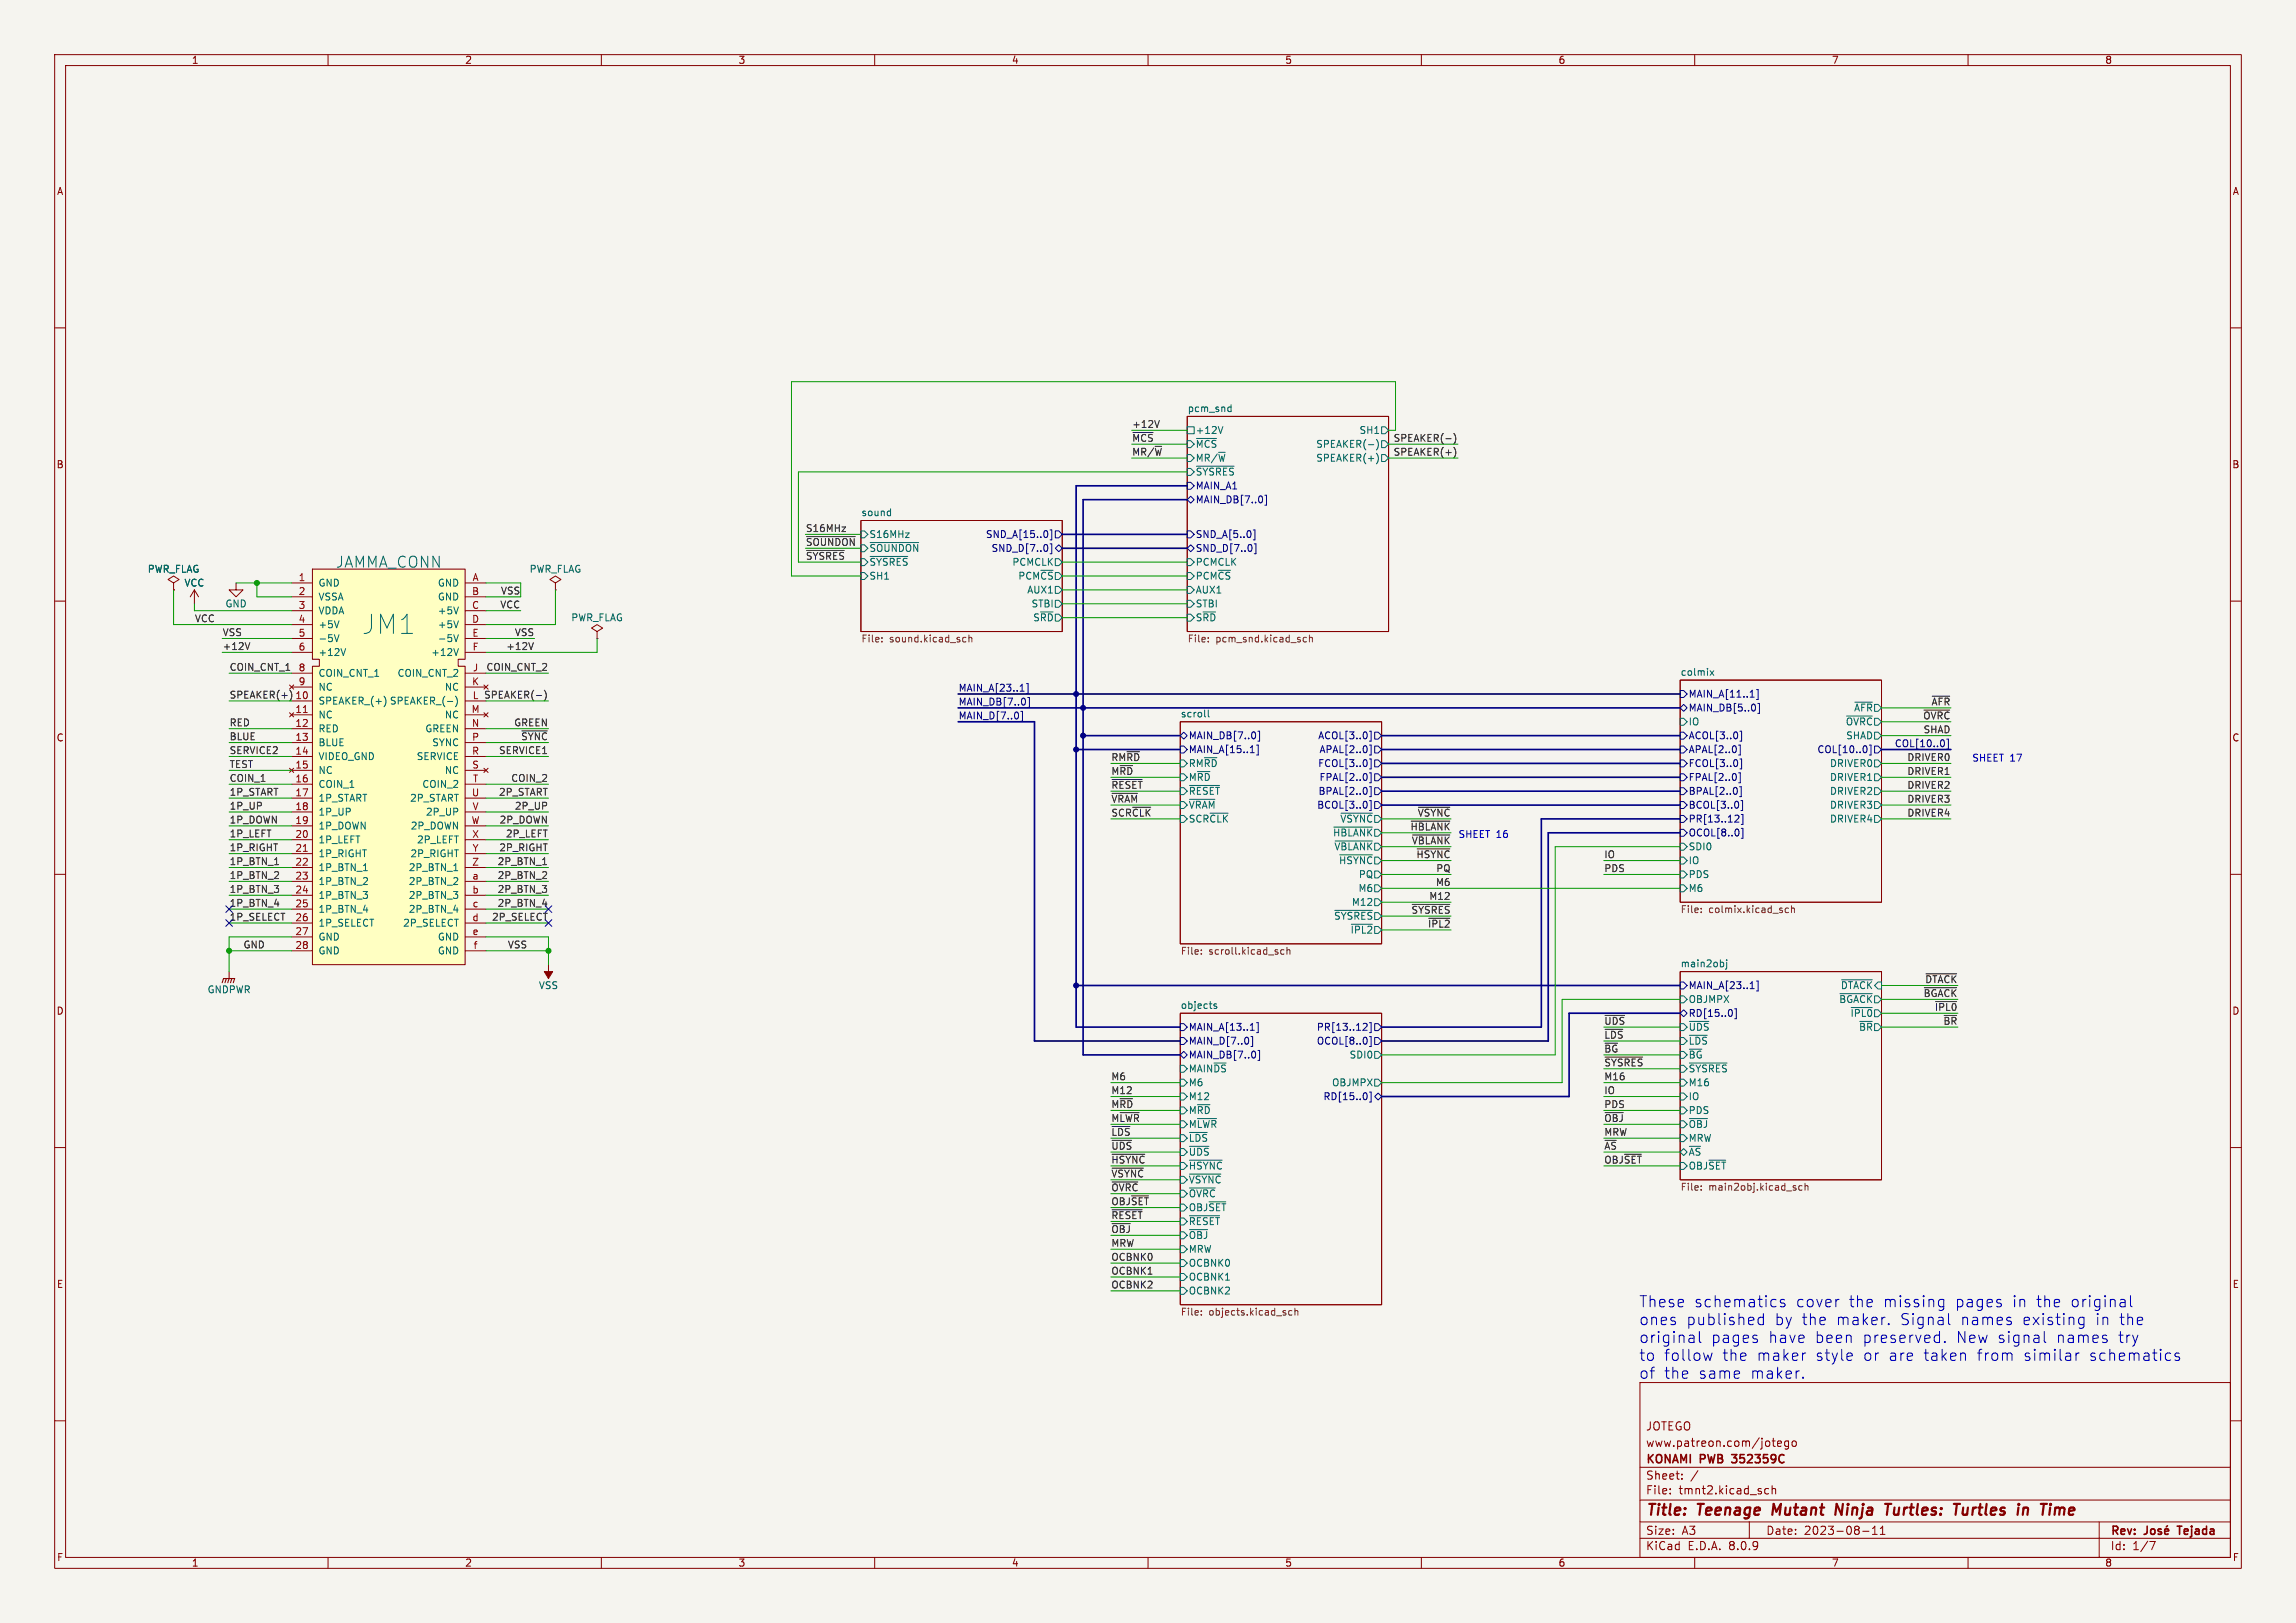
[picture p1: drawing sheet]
<svg xmlns="http://www.w3.org/2000/svg" width="420mm" height="297mm" viewBox="0 0 420 297" stroke-linecap="round" stroke-linejoin="round" font-family="sans-serif">
<defs><g id="words">
<text font-size="4.9" fill="#006464" x="66.2" y="116.3">JM1</text>
<text font-size="2.8" fill="#006464" x="61.4" y="104.1">JAMMA_CONN</text>
<g font-size="2.8" fill="#0000c2">
<text x="299.7" y="239.4">These</text>
<text x="309.8" y="239.4">schematics</text>
<text x="328.5" y="239.4">cover</text>
<text x="338.2" y="239.4">the</text>
<text x="344.5" y="239.4">missing</text>
<text x="357.7" y="239.4">pages</text>
<text x="368.2" y="239.4">in</text>
<text x="372.6" y="239.4">the</text>
<text x="379" y="239.4">original</text>
<text x="299.7" y="242.7">ones</text>
<text x="299.7" y="245.9">original</text>
<text x="308.4" y="242.7">published</text>
<text x="312.9" y="245.9">pages</text>
<text x="323.4" y="245.9">have</text>
<text x="324.6" y="242.7">by</text>
<text x="329.6" y="242.7">the</text>
<text x="332" y="245.9">been</text>
<text x="335.9" y="242.7">maker.</text>
<text x="340.8" y="245.9">preserved.</text>
<text x="347.7" y="242.7">Signal</text>
<text x="357.9" y="245.9">New signal</text>
<text x="358.8" y="242.7">names</text>
<text x="370.1" y="242.7">existing</text>
<text x="376.3" y="245.9">names</text>
<text x="383.5" y="242.7">in</text>
<text x="387.7" y="245.9">try</text>
<text x="387.9" y="242.7">the</text>
<text x="299.7" y="249.2">to</text>
<text x="304.3" y="249.2">follow</text>
<text x="315" y="249.2">the</text>
<text x="321.4" y="249.2">maker</text>
<text x="332.1" y="249.2">style</text>
<text x="340.9" y="249.2">or</text>
<text x="345.6" y="249.2">are</text>
<text x="352" y="249.2">taken</text>
<text x="361.9" y="249.2">from</text>
<text x="370.4" y="249.2">similar</text>
<text x="382.5" y="249.2">schematics</text>
<text x="299.7" y="252.5">of</text>
<text x="304.3" y="252.5">the</text>
<text x="310.7" y="252.5">same</text>
<text x="320.2" y="252.5">maker.</text>
</g>
<g font-size="2.8" fill="#840000">
<text x="301" y="277.9">Title:</text>
<text x="310.6" y="277.9">Teenage</text>
<text x="325.1" y="277.9">Mutant</text>
<text x="337.4" y="277.9">Ninja</text>
<text x="347.3" y="277.9">Turtles:</text>
<text x="360.7" y="277.9">Turtles</text>
<text x="373.1" y="277.9">in</text>
<text x="378.2" y="277.9">Time</text>
</g>
<g font-size="2.1" fill="#840000">
<text x="301" y="262">JOTEGO</text>
<text x="301" y="268.2">KONAMI</text>
<text x="301" y="265">www.patreon.com/jotego</text>
<text x="311.1" y="268.2">PWB</text>
<text x="317.5" y="268.2">352359C</text>
<text x="301" y="273.7">File:</text>
<text x="301" y="271">Sheet:</text>
<text x="307.1" y="273.7">tmnt2.kicad_sch</text>
<text x="301" y="281.1">Size:</text>
<text x="307.6" y="281.1">A3</text>
<text x="323" y="281.1">Date:</text>
<text x="330" y="281.1">2023-08-11</text>
<text x="386" y="281.3">Rev:</text>
<text x="399.1" y="281.3">Tejada</text>
<text x="301" y="283.9">KiCad</text>
<text x="308.7" y="283.9">E.D.A.</text>
<text x="316.3" y="283.9">8.0.9</text>
<text x="386" y="283.9">Id:</text>
<text x="390.1" y="283.9">1/7</text>
</g>
<g font-size="1.8" fill="#840000">
<text x="35" y="11.9">1</text>
<text x="85" y="11.9">2</text>
<text x="135" y="11.9">3</text>
<text x="185" y="11.9">4</text>
<text x="235" y="11.9">5</text>
<text x="285" y="11.9">6</text>
<text x="335" y="11.9">7</text>
<text x="385" y="11.9">8</text>
<text x="10.3" y="35.9">A</text>
<text x="408.3" y="35.9">A</text>
<text x="10.3" y="85.9">B</text>
<text x="408.2" y="85.9">B</text>
<text x="10.3" y="135.9">C</text>
<text x="408.2" y="135.9">C</text>
<text x="10.3" y="185.9">D</text>
<text x="408.2" y="185.9">D</text>
<text x="10.3" y="235.9">E</text>
<text x="408.3" y="235.9">E</text>
<text x="10.3" y="285.9">F</text>
<text x="35" y="286.9">1</text>
<text x="85" y="286.9">2</text>
<text x="135" y="286.9">3</text>
<text x="185" y="286.9">4</text>
<text x="235" y="286.9">5</text>
<text x="285" y="286.9">6</text>
<text x="335" y="286.9">7</text>
<text x="385" y="286.9">8</text>
<text x="408.3" y="285.9">F</text>
</g>
<g font-size="1.8" fill="#006464">
<text x="217.2" y="75.5">pcm_snd</text>
<text x="218.6" y="82.1">~{MCS}</text>
<text x="218.6" y="79.6">+12V</text>
<text x="240.7" y="82.1">SPEAKER(-)</text>
<text x="248.6" y="79.6">SH1</text>
<text x="218.6" y="87.2">~{SYSRES}</text>
<text x="218.6" y="84.7">MR/~{W}</text>
<text x="240.7" y="84.7">SPEAKER(+)</text>
<text x="157.5" y="94.5">sound</text>
<text x="158.9" y="98.7">S16MHz</text>
<text x="158.9" y="101.2">~{SOUNDON}</text>
<text x="26.9" y="105">PWR_FLAG</text>
<text x="33.6" y="107.5">VCC</text>
<text x="58.2" y="107.5">GND</text>
<text x="80" y="107.5">GND</text>
<text x="96.8" y="105">PWR_FLAG</text>
<text x="158.9" y="103.7">~{SYSRES}</text>
<text x="158.9" y="106.3">SH1</text>
<text x="185.1" y="103.7">PCMCLK</text>
<text x="186.2" y="106.3">PCM~{CS}</text>
<text x="218.6" y="106.3">PCM~{CS}</text>
<text x="218.6" y="103.7">PCMCLK</text>
<text x="41.1" y="111.4">GND</text>
<text x="58.2" y="110.1">VSSA</text>
<text x="58.2" y="112.6">VDDA</text>
<text x="80" y="110.1">GND</text>
<text x="80" y="112.6">+5V</text>
<text x="104.4" y="113.9">PWR_FLAG</text>
<text x="187.8" y="108.8">AUX1</text>
<text x="188.6" y="111.4">STBI</text>
<text x="188.9" y="113.9">S~{RD}</text>
<text x="218.6" y="113.9">S~{RD}</text>
<text x="218.6" y="108.8">AUX1</text>
<text x="218.6" y="111.4">STBI</text>
<text x="58.2" y="115.2">+5V</text>
<text x="58.2" y="117.7">-5V</text>
<text x="80" y="115.2">+5V</text>
<text x="80" y="117.7">-5V</text>
<text x="58.2" y="120.2">+12V</text>
<text x="58.2" y="124.1">COIN_CNT_1</text>
<text x="72.6" y="124.1">COIN_CNT_2</text>
<text x="78.8" y="120.2">+12V</text>
<text x="307.3" y="123.7">colmix</text>
<text x="58.2" y="129.1">SPEAKER_(+)</text>
<text x="58.2" y="131.7">NC</text>
<text x="58.2" y="126.6">NC</text>
<text x="71.2" y="129.1">SPEAKER_(-)</text>
<text x="81.3" y="126.6">NC</text>
<text x="81.3" y="131.7">NC</text>
<text x="215.9" y="131.4">scroll</text>
<text x="339.1" y="130.4">~{AFR}</text>
<text x="58.2" y="134.2">RED</text>
<text x="58.2" y="136.8">BLUE</text>
<text x="77.7" y="134.2">GREEN</text>
<text x="79" y="136.8">SYNC</text>
<text x="308.8" y="132.9">IO</text>
<text x="337.5" y="132.9">~{OVRC}</text>
<text x="337.6" y="135.5">SHAD</text>
<text x="58.2" y="139.3">VIDEO_GND</text>
<text x="58.2" y="141.8">NC</text>
<text x="76.1" y="139.3">SERVICE</text>
<text x="81.3" y="141.8">NC</text>
<text x="217.4" y="143.1">M~{RD}</text>
<text x="217.4" y="140.6">RM~{RD}</text>
<text x="334.6" y="140.6">DRIVER0</text>
<text x="334.6" y="143.1">DRIVER1</text>
<text x="58.2" y="144.4">COIN_1</text>
<text x="58.2" y="146.9">1P_START</text>
<text x="58.2" y="149.5">1P_UP</text>
<text x="74.9" y="146.9">2P_START</text>
<text x="77.2" y="144.4">COIN_2</text>
<text x="77.8" y="149.5">2P_UP</text>
<text x="217.4" y="148.2">~{VRAM}</text>
<text x="217.4" y="145.6">~{RESET}</text>
<text x="334.6" y="145.6">DRIVER2</text>
<text x="334.6" y="148.2">DRIVER3</text>
<text x="58.2" y="152">1P_DOWN</text>
<text x="58.2" y="154.5">1P_LEFT</text>
<text x="75" y="152">2P_DOWN</text>
<text x="76.2" y="154.5">2P_LEFT</text>
<text x="217.4" y="150.7">SCR~{CLK}</text>
<text x="243.7" y="153.3">~{HBLANK}</text>
<text x="244" y="155.8">~{VBLANK}</text>
<text x="245.1" y="150.7">~{VSYNC}</text>
<text x="308.8" y="155.8">SDI0</text>
<text x="334.6" y="150.7">DRIVER4</text>
<text x="58.2" y="157.1">1P_RIGHT</text>
<text x="58.2" y="159.6">1P_BTN_1</text>
<text x="74.7" y="159.6">2P_BTN_1</text>
<text x="75" y="157.1">2P_RIGHT</text>
<text x="244.8" y="158.3">~{HSYNC}</text>
<text x="248.5" y="160.9">PQ</text>
<text x="308.8" y="158.3">IO</text>
<text x="308.8" y="160.9">PDS</text>
<text x="58.2" y="162.2">1P_BTN_2</text>
<text x="58.2" y="164.7">1P_BTN_3</text>
<text x="58.2" y="167.2">1P_BTN_4</text>
<text x="74.7" y="162.2">2P_BTN_2</text>
<text x="74.7" y="164.7">2P_BTN_3</text>
<text x="74.7" y="167.2">2P_BTN_4</text>
<text x="247.2" y="166">M12</text>
<text x="248.4" y="163.4">M6</text>
<text x="308.8" y="163.4">M6</text>
<text x="58.2" y="169.8">1P_SELECT</text>
<text x="58.2" y="172.3">GND</text>
<text x="73.7" y="169.8">2P_SELECT</text>
<text x="80" y="172.3">GND</text>
<text x="243.9" y="168.5">~{SYSRES}</text>
<text x="247" y="171">~{IPL2}</text>
<text x="58.2" y="174.9">GND</text>
<text x="80" y="174.9">GND</text>
<text x="307.3" y="177.1">main2obj</text>
<text x="37.9" y="182">GNDPWR</text>
<text x="98.5" y="181.2">VSS</text>
<text x="215.9" y="184.7">objects</text>
<text x="308.8" y="183.7">OBJMPX</text>
<text x="336.3" y="183.7">~{BGACK}</text>
<text x="336.6" y="181.2">~{DTACK}</text>
<text x="308.8" y="188.8">~{UDS}</text>
<text x="308.8" y="191.4">~{LDS}</text>
<text x="338.4" y="186.3">~{IPL0}</text>
<text x="340" y="188.8">~{BR}</text>
<text x="217.4" y="196.4">MAIN~{DS}</text>
<text x="246.8" y="193.9">SDI0</text>
<text x="308.8" y="193.9">~{BG}</text>
<text x="308.8" y="196.4">~{SYSRES}</text>
<text x="217.4" y="199">M6</text>
<text x="217.4" y="201.5">M12</text>
<text x="243.6" y="199">OBJMPX</text>
<text x="308.8" y="199">M16</text>
<text x="308.8" y="201.5">IO</text>
<text x="217.4" y="204.1">M~{RD}</text>
<text x="217.4" y="209.1">~{LDS}</text>
<text x="217.4" y="206.6">M~{LWR}</text>
<text x="308.8" y="204.1">PDS</text>
<text x="308.8" y="206.6">~{OBJ}</text>
<text x="308.8" y="209.1">MRW</text>
<text x="217.4" y="214.2">~{HSYNC}</text>
<text x="217.4" y="211.7">~{UDS}</text>
<text x="308.8" y="211.7">~{AS}</text>
<text x="308.8" y="214.2">OBJ~{SET}</text>
<text x="217.4" y="221.8">OBJ~{SET}</text>
<text x="217.4" y="216.8">~{VSYNC}</text>
<text x="217.4" y="219.3">~{OVRC}</text>
<text x="217.4" y="224.4">~{RESET}</text>
<text x="217.4" y="226.9">~{OBJ}</text>
<text x="217.4" y="229.5">MRW</text>
<text x="217.4" y="232">OCBNK0</text>
<text x="217.4" y="237.1">OCBNK2</text>
<text x="217.4" y="234.5">OCBNK1</text>
</g>
<g font-size="1.8" fill="#0f0f0f">
<text x="207" y="83.5">MR/~{W}</text>
<text x="207" y="78.4">+12V</text>
<text x="207" y="80.9">~{MCS}</text>
<text x="254.8" y="83.5">SPEAKER(+)</text>
<text x="254.8" y="80.9">SPEAKER(-)</text>
<text x="147.3" y="97.4">S16MHz</text>
<text x="147.3" y="100">~{SOUNDON}</text>
<text x="147.3" y="102.5">~{SYSRES}</text>
<text x="35.6" y="114">VCC</text>
<text x="91.4" y="111.4">VCC</text>
<text x="91.5" y="108.9">VSS</text>
<text x="40.6" y="116.5">VSS</text>
<text x="40.6" y="119">+12V</text>
<text x="92.5" y="119">+12V</text>
<text x="94.1" y="116.5">VSS</text>
<text x="41.9" y="122.8">COIN_CNT_1</text>
<text x="88.9" y="122.8">COIN_CNT_2</text>
<text x="41.9" y="127.9">SPEAKER(+)</text>
<text x="86.4" y="128">L SPEAKER(-)</text>
<text x="351.7" y="131.7">~{OVRC}</text>
<text x="353.2" y="129.2">~{AFR}</text>
<text x="41.9" y="135.5">BLUE</text>
<text x="41.9" y="133">RED</text>
<text x="94" y="133">GREEN</text>
<text x="95.2" y="135.5">~{SYNC}</text>
<text x="351.8" y="134.3">SHAD</text>
<text x="41.9" y="143.2">COIN_1</text>
<text x="41.9" y="140.6">TEST</text>
<text x="41.9" y="138.1">SERVICE2</text>
<text x="91.2" y="138.1">SERVICE1</text>
<text x="93.4" y="143.2">COIN_2</text>
<text x="203.2" y="139.4">RM~{RD}</text>
<text x="203.2" y="141.9">M~{RD}</text>
<text x="348.8" y="141.9">DRIVER1</text>
<text x="348.8" y="139.4">DRIVER0</text>
<text x="41.9" y="145.7">1P_START</text>
<text x="41.9" y="148.2">1P_UP</text>
<text x="91.2" y="145.7">2P_START</text>
<text x="94.1" y="148.2">2P_UP</text>
<text x="203.2" y="149.5">SCR~{CLK}</text>
<text x="203.2" y="144.4">~{RESET}</text>
<text x="203.2" y="147">~{VRAM}</text>
<text x="259.2" y="149.5">~{VSYNC}</text>
<text x="348.8" y="147">DRIVER3</text>
<text x="348.8" y="144.4">DRIVER2</text>
<text x="348.8" y="149.5">DRIVER4</text>
<text x="41.9" y="150.8">1P_DOWN</text>
<text x="41.9" y="153.3">1P_LEFT</text>
<text x="41.9" y="155.9">1P_RIGHT</text>
<text x="91.2" y="155.9">2P_RIGHT</text>
<text x="91.3" y="150.8">2P_DOWN</text>
<text x="92.4" y="153.3">2P_LEFT</text>
<text x="257.9" y="152.1">~{HBLANK}</text>
<text x="258.2" y="154.6">~{VBLANK}</text>
<text x="41.9" y="160.9">1P_BTN_2</text>
<text x="41.9" y="158.4">1P_BTN_1</text>
<text x="90.9" y="160.9">2P_BTN_2</text>
<text x="90.9" y="158.4">2P_BTN_1</text>
<text x="259" y="157.1">~{HSYNC}</text>
<text x="262.6" y="159.7">PQ</text>
<text x="293.4" y="157.1">IO</text>
<text x="293.4" y="159.7">PDS</text>
<text x="41.9" y="166">1P_BTN_4</text>
<text x="41.9" y="163.5">1P_BTN_3</text>
<text x="90.9" y="163.5">2P_BTN_3</text>
<text x="90.9" y="166">2P_BTN_4</text>
<text x="258.1" y="167.3">~{SYSRES}</text>
<text x="261.4" y="164.8">M12</text>
<text x="262.6" y="162.2">M6</text>
<text x="41.9" y="168.6">1P_SELECT</text>
<text x="44.4" y="173.6">GND</text>
<text x="89.9" y="168.6">2P_SELECT</text>
<text x="92.8" y="173.6">VSS</text>
<text x="261.1" y="169.8">~{IPL2}</text>
<text x="352.1" y="180">~{DTACK}</text>
<text x="351.8" y="182.5">~{BGACK}</text>
<text x="353.8" y="185.1">~{IPL0}</text>
<text x="293.4" y="187.6">~{UDS}</text>
<text x="293.4" y="190.2">~{LDS}</text>
<text x="355.4" y="187.6">~{BR}</text>
<text x="203.2" y="197.8">M6</text>
<text x="293.4" y="192.7">~{BG}</text>
<text x="293.4" y="197.8">M16</text>
<text x="293.4" y="195.2">~{SYSRES}</text>
<text x="203.2" y="200.3">M12</text>
<text x="203.2" y="202.9">M~{RD}</text>
<text x="293.4" y="202.9">PDS</text>
<text x="293.4" y="200.3">IO</text>
<text x="203.2" y="207.9">~{LDS}</text>
<text x="203.2" y="205.4">M~{LWR}</text>
<text x="293.4" y="205.4">~{OBJ}</text>
<text x="293.4" y="207.9">MRW</text>
<text x="203.2" y="215.6">~{VSYNC}</text>
<text x="203.2" y="210.5">~{UDS}</text>
<text x="203.2" y="213">~{HSYNC}</text>
<text x="293.4" y="210.5">~{AS}</text>
<text x="293.4" y="213">OBJ~{SET}</text>
<text x="203.2" y="218.1">~{OVRC}</text>
<text x="203.2" y="220.6">OBJ~{SET}</text>
<text x="203.2" y="225.7">~{OBJ}</text>
<text x="203.2" y="223.2">~{RESET}</text>
<text x="203.2" y="233.3">OCBNK1</text>
<text x="203.2" y="230.8">OCBNK0</text>
<text x="203.2" y="228.3">MRW</text>
<text x="203.2" y="235.9">OCBNK2</text>
</g>
<g font-size="1.8" fill="#000084">
<text x="218.6" y="89.8">MAIN_A1</text>
<text x="218.6" y="92.3">MAIN_DB[7..0]</text>
<text x="180.2" y="98.7">SND_A[15..0]</text>
<text x="181.3" y="101.2">SND_D[7..0]</text>
<text x="218.6" y="101.2">SND_D[7..0]</text>
<text x="218.6" y="98.7">SND_A[5..0]</text>
<text x="175.3" y="129.2">MAIN_DB[7..0]</text>
<text x="175.3" y="131.7">MAIN_D[7..0]</text>
<text x="175.3" y="126.7">MAIN_A[23..1]</text>
<text x="308.8" y="130.4">MAIN_DB[5..0]</text>
<text x="308.8" y="127.9">MAIN_A[11..1]</text>
<text x="217.4" y="135.5">MAIN_DB[7..0]</text>
<text x="241" y="135.5">ACOL[3..0]</text>
<text x="308.8" y="135.5">ACOL[3..0]</text>
<text x="346.5" y="136.8">COL[10..0]</text>
<text x="217.4" y="138">MAIN_A[15..1]</text>
<text x="241" y="140.6">FCOL[3..0]</text>
<text x="241.3" y="138">APAL[2..0]</text>
<text x="241.3" y="143.1">FPAL[2..0]</text>
<text x="308.8" y="138">APAL[2..0]</text>
<text x="308.8" y="143.1">FPAL[2..0]</text>
<text x="308.8" y="140.6">FCOL[3..0]</text>
<text x="332.3" y="138">COL[10..0]</text>
<text x="240.8" y="148.2">BCOL[3..0]</text>
<text x="241.1" y="145.6">BPAL[2..0]</text>
<text x="308.8" y="148.2">BCOL[3..0]</text>
<text x="308.8" y="145.6">BPAL[2..0]</text>
<text x="308.8" y="153.3">OCOL[8..0]</text>
<text x="308.8" y="150.7">PR[13..12]</text>
<text x="308.8" y="181.2">MAIN_A[23..1]</text>
<text x="217.4" y="188.8">MAIN_A[13..1]</text>
<text x="217.4" y="191.4">MAIN_D[7..0]</text>
<text x="240.8" y="191.4">OCOL[8..0]</text>
<text x="240.8" y="188.8">PR[13..12]</text>
<text x="308.8" y="186.3">RD[15..0]</text>
<text x="217.4" y="193.9">MAIN_DB[7..0]</text>
<text x="242" y="201.5">RD[15..0]</text>
</g>
<g font-size="1.8" fill="#a90000">
<text x="54.5" y="106.4">1</text>
<text x="86.3" y="106.4">A</text>
<text x="54.5" y="109">2</text>
<text x="54.5" y="111.5">3</text>
<text x="86.3" y="109">B</text>
<text x="86.3" y="111.5">C</text>
<text x="54.5" y="114">4</text>
<text x="54.5" y="116.6">5</text>
<text x="54.5" y="119.1">6</text>
<text x="86.3" y="114">D</text>
<text x="86.3" y="116.6">E</text>
<text x="86.3" y="119.1">F</text>
<text x="54.5" y="122.9">8</text>
<text x="54.5" y="125.5">9</text>
<text x="86.3" y="125.5">K</text>
<text x="86.4" y="122.9">J</text>
<text x="53.9" y="128">10</text>
<text x="53.9" y="130.6">11</text>
<text x="86.2" y="130.6">M</text>
<text x="53.9" y="133.1">12</text>
<text x="53.9" y="135.6">13</text>
<text x="86.2" y="133.1">N</text>
<text x="86.3" y="135.6">P</text>
<text x="53.9" y="138.2">14</text>
<text x="53.9" y="140.7">15</text>
<text x="53.9" y="143.3">16</text>
<text x="86.3" y="138.2">R</text>
<text x="86.3" y="140.7">S</text>
<text x="86.4" y="143.3">T</text>
<text x="53.9" y="145.8">17</text>
<text x="53.9" y="148.3">18</text>
<text x="86.2" y="145.8">U</text>
<text x="86.3" y="148.3">V</text>
<text x="53.9" y="150.9">19</text>
<text x="53.9" y="153.4">20</text>
<text x="53.9" y="156">21</text>
<text x="86.2" y="150.9">W</text>
<text x="86.3" y="153.4">X</text>
<text x="86.3" y="156">Y</text>
<text x="53.9" y="158.5">22</text>
<text x="53.9" y="161">23</text>
<text x="86.3" y="158.5">Z</text>
<text x="86.3" y="161">a</text>
<text x="53.9" y="163.6">24</text>
<text x="53.9" y="166.1">25</text>
<text x="86.3" y="163.6">b</text>
<text x="86.3" y="166.1">c</text>
<text x="53.9" y="168.7">26</text>
<text x="53.9" y="171.2">27</text>
<text x="53.9" y="173.7">28</text>
<text x="86.3" y="168.7">d</text>
<text x="86.3" y="171.2">e</text>
<text x="86.5" y="173.7">f</text>
</g>
<g font-size="1.8" fill="#725600">
<text x="157.5" y="117.9">File:</text>
<text x="162.7" y="117.9">sound.kicad_sch</text>
<text x="217.2" y="117.9">File:</text>
<text x="222.4" y="117.9">pcm_snd.kicad_sch</text>
<text x="307.3" y="167.4">File:</text>
<text x="312.6" y="167.4">colmix.kicad_sch</text>
<text x="215.9" y="175">File:</text>
<text x="221.1" y="175">scroll.kicad_sch</text>
<text x="307.3" y="218.2">File:</text>
<text x="312.6" y="218.2">main2obj.kicad_sch</text>
<text x="215.9" y="241.1">File:</text>
<text x="221.1" y="241.1">objects.kicad_sch</text>
</g>
<g font-size="1.8" fill="#0000c2">
<text x="360.7" y="139.5">SHEET 17</text>
<text x="266.7" y="153.4">SHEET 16</text>
</g>
</g></defs>
<path d="M0 0h420v297h-420z" fill="#f5f4ef" stroke="#f5f4ef" stroke-width=".18"/>
<g fill="none" stroke="#840000" stroke-width=".18">
<path d="M10 10h400v277h-400zM12 12h396v273h-396zM60 10v2M110 10v2M160 10v2M210 10v2M260 10v2M310 10v2M360 10v2M10 60h2M217.2 76.2h36.8v39.4h-36.8zM408 60h2"/>
<path d="M157.5 95.3h36.8v20.3h-36.8zM10 110h2M35.6 108l-.8 1.2M35.6 108v2.5M35.6 108l.7 1.2M43.2 106.7v1.3h1.2l-1.2 1.2-1.3-1.2h1.3M408 110h2M215.9 132.1h36.8v40.6h-36.8zM307.3 124.5h36.9v40.6h-36.9zM10 160h2M408 160h2M41.9 177.8v1.3"/>
<path d="M307.3 177.8h36.9v38.1h-36.9zM215.9 185.4h36.8v53.4h-36.8zM10 210h2M408 210h2M300 253h108v32h-108zM10 260h2M300 278.5h108M300 274.5h108M300 268.5h108M305.5 273.2v.2M305.5 272.5v.1M307.7 270.5v.2"/>
<path d="M307.7 269.8v.1M310.6 269.1l-1.3 1.9M320 278.5v3M323.5 272.5l-.4-.1-.3 .3v.4l.1 .2h.6M324.2 263.7h.5M324.2 272.5l.2-.1 .3 .1 .1 .9M324.2 271.9v1.5M324.6 264.7h.1M325.2 264.2l.7-.2-.1-.2-.4-.1-.2 .2v.7h.6M327.2 263.8l-.5-.1-.3 .3v.4l.2 .2h.6M327.2 263.7v1.2l-.3 .3-.4-.1M327.9 263.8l.2-.1 .4 .1 .1 .6-.2 .2-.3 .1-.2-.2z"/>
<path d="M342.5 279.7l.4-.4v1.5M343.9 279.7l.5-.4v1.5M384 278.5v6.5M408 260h2M60 285v2M110 285v2M160 285v2M210 285v2M260 285v2M300 281.5h108M310 285v2M340.7 280.2h1.2"/>
<path d="M342.5 280.8h.9M343.9 280.8h.9M360 285v2M393.2 282.1h1l-.6 1.5"/>
</g>
<path d="M316.8 266.2h.9M316.8 267.5l.2 .2M392.8 279.3v1.1a.48 .48 0 0 1-.6 .4M393.5 279.9l.4-.1 .3 .3v.4l-.3 .3-.4-.1-.1-.2v-.4zM395.3 279.9l-.3-.1-.2 .2v.2l.5 .2v.3h-.5M396.5 279.2l-.2 .2M398.3 279.3h.8M396 280.3l.7-.2-.1-.2-.4-.1-.2 .2v.7h.6" fill="none" stroke="#840000" stroke-width=".3"/>
<path d="M324.4 275.2l-.2 2M335.7 277.2l.3-2 .9 2M344.8 275.2h1.2M345.4 275.2l-.3 2M346.5 275.9l-.1 1 .1 .2 .5 .1M359.1 275.9v1.2a.57 .57 0 0 0 .7-.1M360 275.9l-.2 1.3M376.5 275.9l.3 .3M376.8 276.2l-.1 1M376.8 276.2a.5 .5 0 0 1 .8-.2l-.1 1.2" fill="none" stroke="#840000" stroke-width=".4"/>
<g fill="none" stroke="#006464" stroke-width=".18">
<path d="M217.2 78.1h1.2v1.3h-1.2zM223.7 78l-.4 1.3M224.8 74.5h.4M225.2 74.1v1.2M225.2 75.3h-.4M252.7 78.1h.7l.6 .6-.6 .7h-.7zM157.5 97.2h.6l.6 .6-.6 .6h-.6zM157.5 99.7h.6l.6 .6-.6 .7h-.6zM159.2 99.3h8.8M162.8 93.5l.1 .1M162.9 93.1v1.3M162.9 94.3l-.1 .1"/>
<path d="M165.6 97.5h.7l-.7 .9h.7M217.2 80.6h.6l.6 .7-.6 .6h-.6zM217.2 85.7h.6l.6 .7-.6 .6h-.6zM217.2 83.2h.6l.6 .6-.6 .7h-.6zM218.9 80.2h3.6M218.9 85.3h6.8M250.3 81.4h1M251.8 80.4a1.46 1.46 0 0 1 0 1.9M251.8 82.9a1.46 1.46 0 0 1 0 2M252.7 80.6h.7l.6 .7-.6 .6h-.7zM252.7 83.2h.7l.6 .6-.6 .7h-.7zM157.5 102.2h.6l.6 .7-.6 .6h-.6z"/>
<path d="M157.5 104.8h.6l.6 .6-.6 .6h-.6zM159.2 101.8h6.8M193 107.3h.7l.6 .7-.6 .6h-.7zM193 109.9h.7l.6 .6-.6 .6h-.7zM193 102.2h.7l.6 .7-.6 .6h-.7zM217.2 112.4h.6l.6 .6-.6 .7h-.6zM217.2 107.3h.6l.6 .7-.6 .6h-.6zM217.2 104.8h.6l.6 .6-.6 .6h-.6zM217.2 109.9h.6l.6 .6-.6 .6h-.6zM217.2 102.2h.6l.6 .7-.6 .6h-.6zM215.9 139.1h.6l.7 .6-.7 .6h-.6zM220.4 131.1l.1 .1"/>
<path d="M221 129.9v1.1l.2 .2M307.3 131.4h.7l.6 .7-.6 .6h-.7zM312.8 122.7l.7 .9M313.5 122.7l-.7 .9M337.8 131h4.7M339.3 128.5h3.2M342.9 134h.6l.7 .6-.7 .7h-.6zM342.9 139.1h.6l.7 .6-.7 .6h-.6zM215.9 146.7h.6l.7 .6-.7 .7h-.6zM215.9 144.1h.6l.7 .7-.7 .6h-.6zM215.9 141.6h.6l.7 .6-.7 .7h-.6zM215.9 149.2h.6l.7 .7-.7 .6h-.6z"/>
<path d="M217.6 146.3h4.6M217.6 143.7h5.5M221.3 148.8h3.4M244 151.4h7M244.2 153.9h6.8M245.1 156.4h5.9M245.3 148.8h5.7M251.5 159.4h.6l.6 .6-.6 .7h-.6zM307.3 154.3h.7l.6 .6-.6 .7h-.7zM307.3 156.8h.7l.6 .7-.6 .6h-.7zM307.3 159.4h.7l.6 .6-.6 .7h-.7zM342.9 149.2h.6l.7 .7-.7 .6h-.6z"/>
<path d="M342.9 141.6h.6l.7 .6-.7 .7h-.6zM342.9 144.1h.6l.7 .7-.7 .6h-.6zM342.9 146.7h.6l.7 .6-.7 .7h-.6zM244.2 166.6h6.8M247.2 169.1h3.8M251.5 164.5h.6l.6 .6-.6 .6h-.6zM251.5 161.9h.6l.6 .7-.6 .6h-.6zM307.3 161.9h.7l.6 .7-.6 .6h-.7zM314.8 176.1h.4l.1 .2-.1 .5-.4 .1M315.8 175.7v.1M315.8 176.1v1.1l-.2 .1M336.9 179.3h5.6"/>
<path d="M215.9 194.9h.6l.7 .7-.7 .6h-.6zM215.9 197.5h.6l.7 .6-.7 .7h-.6zM222 183.9l.6 .4-.2 .2h-.4M222.5 183.8l-.3-.1-.2 .2M251.5 192.4h.6l.6 .6-.6 .7h-.6zM251.5 197.5h.6l.6 .6-.6 .7h-.6zM307.3 187.3h.7l.6 .7-.6 .6h-.7zM307.3 197.5h.7l.6 .6-.6 .7h-.7zM307.3 192.4h.7l.6 .6-.6 .7h-.7zM307.3 194.9h.7l.6 .7-.6 .6h-.7zM307.3 189.9h.7l.6 .6-.6 .6h-.7zM307.3 182.2h.7l.6 .7-.6 .6h-.7z"/>
<path d="M309 186.9h3.6M309 194.5h6.9M309 189.5h3.3M336.6 181.8h5.9M338.6 184.4h3.9M215.9 202.6h.6l.7 .6-.7 .6h-.6zM215.9 200h.6l.7 .7-.7 .6h-.6zM215.9 215.3h.6l.7 .6-.7 .6h-.6zM215.9 212.7h.6l.7 .7-.7 .6h-.6zM215.9 207.6h.6l.7 .7-.7 .6h-.6zM215.9 210.2h.6l.7 .6-.7 .7h-.6zM215.9 205.1h.6l.7 .6-.7 .7h-.6z"/>
<path d="M215.9 217.8h.6l.7 .6-.7 .7h-.6zM217.6 214.9h5.7M217.6 212.3h6M217.6 207.2h3.2M217.6 209.8h3.5M217.6 217.4h4.7M219 202.2h2.3M219 204.7h3.5M221.2 219.9h3M307.3 210.8l.7-.6 .6 .6-.6 .7zM307.3 200h.7l.6 .7-.6 .6h-.7zM307.3 202.6h.7l.6 .6-.6 .6h-.7z"/>
<path d="M307.3 205.1h.7l.6 .6-.6 .7h-.7zM307.3 207.6h.7l.6 .7-.6 .6h-.7zM307.3 212.7h.7l.6 .7-.6 .6h-.7zM309 204.7h3.3M312.6 212.3h3.1M215.9 222.9h.6l.7 .6-.7 .7h-.6zM215.9 220.3h.6l.7 .7-.7 .6h-.6zM215.9 225.4h.6l.7 .7-.7 .6h-.6zM215.9 228h.6l.7 .6-.7 .6h-.6zM215.9 230.5h.6l.7 .6-.7 .7h-.6zM215.9 235.6h.6l.7 .6-.7 .7h-.6zM215.9 233h.6l.7 .7-.7 .6h-.6z"/>
<path d="M217.6 222.5h5.5M217.6 225h3.3"/>
</g>
<g fill="none" stroke="#000084" stroke-width=".18">
<path d="M191.5 97.2l.2 .4-.2 .6M192.1 99.5h.3v1.8h-.3M192.1 97h.3v1.8h-.3M193 97.2h.7l.6 .6-.6 .6h-.7zM217.2 88.3h.6l.6 .6-.6 .6h-.6zM217.2 91.4l.6-.6 .6 .6-.6 .7zM217.2 97.2h.6l.6 .6-.6 .6h-.6zM229.3 97h.3v1.8h-.3M229.4 99.5h.3v1.8h-.3M230.9 91v.8M231.4 90.6h.3v1.8h-.3M193 100.3l.7-.6 .6 .6-.6 .7z"/>
<path d="M217.2 100.3l.6-.6 .6 .6-.6 .7zM215.9 134.6l.6-.6 .7 .6-.7 .7zM215.9 136.5h.6l.7 .7-.7 .6h-.6zM228.7 137.7h.7M229.6 134.2v.8M229.9 136.3h.3v1.9h-.3M230.1 133.8h.3v1.8h-.3M250.5 136.3h.3v1.9h-.3M250.5 133.8h.3v1.8h-.3M250.5 138.9h.3v1.8h-.3M251.5 136.5h.6l.6 .7-.6 .6h-.6zM251.5 139.1h.6l.6 .6-.6 .6h-.6z"/>
<path d="M251.5 134h.6l.6 .6-.6 .7h-.6zM307.3 129.5l.7-.6 .6 .6-.6 .7zM307.3 134h.7l.6 .6-.6 .7h-.7zM307.3 136.5h.7l.6 .7-.6 .6h-.7zM307.3 139.1h.7l.6 .6-.6 .6h-.7zM307.3 126.4h.7l.6 .6-.6 .6h-.7zM318 136.3h.3v1.9h-.3M318.3 138.9h.3v1.8h-.3M318.3 133.8h.3v1.8h-.3M320.1 127.6h.8M321.1 129.1v.8M321.3 126.2h.3v1.8h-.3"/>
<path d="M321.5 128.7h.3v1.8h-.3M341.4 136.6l.1 .4-.1 .6M341.9 136.3h.3v1.9h-.3M342.9 136.5h.6l.7 .7-.7 .6h-.6zM250 144.3v.8M250.5 141.4h.3v1.8h-.3M250.5 144h.3v1.8h-.3M250.5 146.5h.3v1.8h-.3M251.5 141.6h.6l.6 .6-.6 .7h-.6zM251.5 144.1h.6l.6 .7-.6 .6h-.6zM251.5 146.7h.6l.6 .6-.6 .7h-.6zM307.3 151.8h.7l.6 .6-.6 .6h-.7z"/>
<path d="M307.3 149.2h.7l.6 .7-.6 .6h-.7zM307.3 141.6h.7l.6 .6-.6 .7h-.7zM307.3 146.7h.7l.6 .6-.6 .7h-.7zM307.3 144.1h.7l.6 .7-.6 .6h-.7zM317.5 149.2h.5l.1 .3-.8 .9h.8M317.7 144.3v.8M318 141.4h.3v1.8h-.3M318.2 144h.3v1.8h-.3M318.5 146.5h.3v1.8h-.3M318.5 149h.3v1.9h-.3M318.5 151.6h.3v1.8h-.3M307.3 179.7h.7l.6 .6-.6 .7h-.7z"/>
<path d="M321.3 179.5h.3v1.8h-.3M215.9 193l.6-.6 .7 .6-.7 .7zM215.9 187.3h.6l.7 .7-.7 .6h-.6zM215.9 189.9h.6l.7 .6-.7 .6h-.6zM228.7 188.5h.7M229.1 189.7v1.8h-.3M229.6 192.6v.8M229.9 187.1h.3v1.9h-.3M230.1 192.2h.3v1.8h-.3M249.5 187.3h.5l.1 .3-.8 .9h.8M250.5 187.1h.3v1.9h-.3M250.5 189.7h.3v1.8h-.3"/>
<path d="M250.5 199.8h.3v1.9h-.3M251.5 189.9h.6l.6 .6-.6 .6h-.6zM251.5 187.3h.6l.6 .7-.6 .6h-.6zM307.3 185.4l.7-.6 .6 .6-.6 .7zM316.8 184.9l.1 .3-.1 .7M317.3 184.6h.3v1.8h-.3M320.1 180.9h.8M250 200.1l.1 .4-.1 .6M252.1 200l.6 .7-.6 .6-.6-.6z"/>
</g>
<g fill="none" stroke="#725600" stroke-width=".18">
<path d="M161.3 117.4v.1M161.3 116.7v.1M176.3 116.6l.4 .1M176.7 117.4l-.4 .1M177.2 116.8l.2-.2 .3 .1 .1 .8M177.2 116.2v1.3M221 117.4v.1M221 116.7v.1M238.4 117.2l.2 .3 .4-.1M239 116.7l-.4-.1-.2 .3M239.5 116.8l.2-.2 .3 .1 .1 .8M239.5 116.2v1.3"/>
<path d="M219.7 174.5v.1M219.7 173.8v.2M234.9 173.8h-.4l-.2 .2 .1 .6h.5M235.4 173.9l.2-.1h.3l.1 .8M235.4 173.4v1.2M311.2 166.9v.1M311.2 166.2v.1M327.2 166.2h-.4l-.2 .2 .1 .5h.5M327.7 166.3l.2-.1h.3v.8M327.7 165.7v1.3M311.2 217v.1M311.2 217.7v.1"/>
<path d="M329.6 217h-.3l-.3 .2 .2 .5h.4M330.2 217.1l.2-.1h.3v.8M330.2 216.5v1.3M219.7 239.9v.1M236.3 239.9l-.3-.1-.3 .3 .1 .5h.5M236.9 239.9l.1-.1 .3 .1 .1 .8M236.9 239.4v1.3M219.7 240.5v.2"/>
</g>
<path d="M40.6 179.8l.3-.7h2l-.2 .7M41.4 179.1l-.3 .7M41.9 179.1l-.2 .7M42.4 179.1l-.2 .7" fill="none" stroke="#840000" stroke-width=".2"/>
<path d="M57.1 104.1h28v16.6h-1.3v1.2h1.3v54.6h-28v-54.6h1.3v-1.2h-1.3z" fill="#ffffc2"/>
<g fill="none" stroke="#840000" stroke-width=".18">
<path d="M31.7 106.7l1.1-.7-1.1-.6-1 .6 1 .7v1.3M31.7 108h.1M53.3 106.7h3.8M53.3 109.2h3.8M53.3 111.8h3.8M53.3 114.3h3.8M53.3 116.8h3.8M53.3 119.4h3.8M57.1 104.1h28v16.6h-1.3v1.2h1.3v54.6h-28v-54.6h1.3v-1.2h-1.3zM85.1 106.7h3.8M85.1 109.2h3.8M85.1 111.8h3.8"/>
<path d="M85.1 114.3h3.8M85.1 116.8h3.8M85.1 119.4h3.8M101.6 106.7l1-.7-1-.6-1 .6 1 .7v1.3M101.6 108h.1M109.2 115.6l1-.7-1-.6-1 .6 1 .7v1.2M109.2 116.8h.1M53 130.4l.7 .8M53 125.3l.7 .8M53.3 128.3h3.8M53.3 130.8h3.8M53.3 133.4h3.8"/>
<path d="M53.3 135.9h3.8M53.3 138.4h3.8M53.3 123.2h3.8M53.3 125.7h3.8M53.7 130.4l-.7 .8M53.7 125.3l-.7 .8M85.1 128.3h3.8M85.1 130.8h3.8M85.1 133.4h3.8M85.1 135.9h3.8M85.1 138.4h3.8M85.1 123.2h3.8"/>
<path d="M85.1 125.7h3.8M88.5 125.3l.8 .8M88.5 130.4l.8 .8M89.3 125.3l-.8 .8M89.3 130.4l-.8 .8M53 140.6l.7 .8M53.3 141h3.8M53.3 143.5h3.8M53.3 146.1h3.8M53.3 148.6h3.8M53.3 151.1h3.8M53.3 153.7h3.8"/>
<path d="M53.3 156.2h3.8M53.3 158.8h3.8M53.7 140.6l-.7 .8M85.1 141h3.8M85.1 143.5h3.8M85.1 146.1h3.8M85.1 148.6h3.8M85.1 151.1h3.8M85.1 153.7h3.8M85.1 156.2h3.8M85.1 158.8h3.8M88.5 140.6l.8 .8"/>
<path d="M89.3 140.6l-.8 .8M53.3 161.3h3.8M53.3 163.8h3.8M53.3 166.4h3.8M53.3 168.9h3.8M53.3 171.5h3.8M53.3 174h3.8M85.1 161.3h3.8M85.1 163.8h3.8M85.1 166.4h3.8M85.1 168.9h3.8M85.1 171.5h3.8"/>
<path d="M85.1 174h3.8M100.3 176.5v2.6"/>
</g>
<path d="M61.2 116.1l.4 1.3 .4-1.3M62 113.6l-.4 1.3M63.2 118.7l-.4 1.3M83 116.1l.4 1.3 .5-1.3M83.9 111.1l-.5 1.2M83.9 113.6l-.5 1.3M83.9 118.7l-.5 1.3M70.2 127.4a1.46 1.46 0 0 1 0 1.9M83.3 127.4a1.46 1.46 0 0 1 0 1.9M66.5 159.3h.7M83 159.3h.7" fill="none" stroke="#006464" stroke-width=".18"/>
<path d="M55.5 130.4h.7M55.5 155.8h.7" fill="none" stroke="#a90000" stroke-width=".18"/>
<path d="M99.6 177.8h1.5l-.8 1.3z" fill="#840000" stroke="#840000" stroke-width=".18"/>
<g fill="none" stroke="#0f0f0f" stroke-width=".18">
<path d="M207.2 79.1h3.7M212.1 77l-.5 1.2M265.9 79.3a1.46 1.46 0 0 1 0 2M147.5 98.2h8.9M154 96.4h.7l-.7 .9h.7M264.5 80.3h1M265.9 81.9a1.46 1.46 0 0 1 0 1.9M45.7 117.6l-.4 1.3M97.6 117.6l-.5 1.3M147.5 100.7h6.9M53 126.3a1.46 1.46 0 0 1 0 1.9M95.5 133.8h4.6"/>
<path d="M98.1 127.3h1M99.6 126.3a1.46 1.46 0 0 1 0 1.9M351.9 129.9h4.7M353.4 127.4h3.2M50.2 158.2h.8M99.3 158.2h.7M203.4 142.6h5.5M203.4 145.2h4.7M207.2 147.7h3.3M258.1 150.3h7.1M258.4 152.8h6.8M259.2 155.3h6"/>
<path d="M259.5 147.7h5.7M258.3 165.5h6.9M261.3 168h3.9M352.3 178.2h5.6M293.6 185.8h3.6M293.6 188.4h3.3M293.6 193.4h6.9M352 180.7h5.9M354.1 183.3h3.8M203.4 206.1h3.3M203.4 213.8h5.8M203.4 208.7h3.6"/>
<path d="M203.4 211.2h6M203.4 216.3h4.7M204.9 203.6h3.5M207 218.8h3.1M293.6 203.6h3.3M297.2 211.2h3M203.4 223.9h3.3M203.4 221.4h5.5"/>
</g>
<g fill="none" stroke="#000084" stroke-width=".18">
<path d="M186.6 126.5h.7M186.7 130.2h.3v1.8h-.3M187.5 128v.8M187.8 125.1h.3v1.8h-.3M188 127.6h.3v1.9h-.3M355.6 135.5l.1 .4-.1 .6M356.1 135.3h.3v1.8h-.3M41.3 168.3l1.2 1.2M41.3 165.8l1.2 1.2M42.5 168.3l-1.2 1.2M42.5 165.8l-1.2 1.2M99.7 168.3l1.2 1.2"/>
<path d="M99.7 165.8l1.2 1.2M100.9 168.3l-1.2 1.2M100.9 165.8l-1.2 1.2"/>
</g>
<g fill="none" stroke="#0000c2" stroke-width=".18">
<path d="M324.7 237.8l.2 .1M324.9 239l-.2 .1M326.4 237.9l-.5-.1-.2 .3 .1 .3 .6 .2 .1 .2-.1 .2-.2 .1-.5-.1M336.2 237.8h.2M354.8 239l.2 .1 .6-.1M354.8 237.9l.2-.1 .6 .1M355.6 237.8l-.1 1.8M389.7 237.1v1.7l.3 .3M309.6 244.3l.3 .3v1.1M309.9 245.6l-.7 .1M309.9 244.8l-.7 .1M310.9 243.6v1.8l.2 .3"/>
<path d="M313.2 247.6l-.4 1.4-.4-1M322.6 240.4v2M322.6 241.2l-.6-.1-.4 .3v.6l.2 .3 .2 .1 .6-.1M329.8 252l.1 .1-.1 .1M329.8 252l-.1 .1 .1 .1M329.8 252v.2M330.1 247.6h.2M345.5 242.2l.1 .1-.1 .1M345.5 242.2l-.1 .1 .1 .1M345.5 242.2v.2M355.7 245.5l.1 .1-.1 .1M355.7 245.5v.1v.1"/>
<path d="M355.7 245.5v.2M356.4 240.4v1.7l.3 .3M373.9 243.6v1.8l.3 .3M379.7 247.6v1.4M380.3 247.6l-.4 .1-.2 .3M380.4 242.3l.2 .1 .6-.1M380.4 241.2l.2-.1 .6 .1M381.2 241.1v1.6a.55 .55 0 0 1-.7 .4M398.6 247.7l-.5-.1-.3 .3 .1 .3 .7 .2 .1 .2-.1 .3-.2 .1-.6-.1"/>
</g>
<g fill="none" stroke="#000084" stroke-width=".3">
<path d="M194.3 97.8h22.9M217.2 88.9h-20.4v99.1h19.1M217.2 91.4h-19.1v101.6h17.8M194.3 100.3h22.9M175.3 132.1h13.9v58.4h26.7M175.3 129.5h132M175.3 127h132M196.8 137.2h19.1M198.1 134.6h17.8M252.7 134.6h54.6M252.7 137.2h54.6M252.7 139.7h54.6"/>
<path d="M344.2 137.2h12.7M252.7 142.2h54.6M252.7 144.8h54.6M252.7 147.3h54.6M307.3 152.4h-24.1v38.1h-30.5M307.3 149.9h-25.4v38.1h-29.2M196.8 180.3h110.5M307.3 185.4h-20.3v15.3h-34.3"/>
</g>
<g fill="none" stroke="#009600" stroke-width=".18">
<path d="M207 78.7h10.2M254 78.7h1.3v-8.8h-110.5v35.5h12.7M147.3 97.8h10.2M207 83.8h10.2M207 81.3h10.2M217.2 86.4h-71.2v16.5h11.5M254 83.8h12.7M254 81.3h12.7M31.7 108v6.3h21.6M35.6 110.5v1.3h17.7M40.6 116.8h12.7M40.6 119.4h12.7"/>
<path d="M43.2 106.7h10.1M47 106.7v2.5h6.3M88.9 116.8h8.9M88.9 106.7h6.3v2.5h-6.3M88.9 111.8h6.3M101.6 108v6.3h-12.7M109.2 116.8v2.6h-20.3M147.3 100.3h10.2M194.3 108h22.9M194.3 102.9h22.9M194.3 105.4h22.9M194.3 110.5h22.9"/>
<path d="M194.3 113h22.9M41.9 138.4h11.4M41.9 128.3h11.4M41.9 135.9h11.4M41.9 133.4h11.4M41.9 123.2h11.4M88.9 138.4h11.4M88.9 128.3h11.4M88.9 135.9h11.4M88.9 133.4h11.4M88.9 123.2h11.4M203.2 139.7h12.7"/>
<path d="M344.2 134.6h12.7M344.2 139.7h12.7M344.2 132.1h12.7M344.2 129.5h12.7M41.9 153.7h11.4M41.9 156.2h11.4M41.9 158.8h11.4M41.9 143.5h11.4M41.9 141h11.4M41.9 146.1h11.4M41.9 148.6h11.4M41.9 151.1h11.4"/>
<path d="M88.9 153.7h11.4M88.9 156.2h11.4M88.9 158.8h11.4M88.9 143.5h11.4M88.9 146.1h11.4M88.9 148.6h11.4M88.9 151.1h11.4M203.2 142.2h12.7M203.2 149.9h12.7M203.2 147.3h12.7M203.2 144.8h12.7M252.7 149.9h12.7"/>
<path d="M252.7 152.4h12.7M252.7 157.5h12.7M252.7 154.9h12.7M293.4 157.5h13.9M307.3 154.9h-22.8v38.1h-31.8M344.2 142.2h12.7M344.2 149.9h12.7M344.2 147.3h12.7M344.2 144.8h12.7M41.9 174h11.4M41.9 161.3h11.4M41.9 166.4h11.4"/>
<path d="M41.9 168.9h11.4M41.9 163.8h11.4M53.3 171.5h-11.4v6.3M88.9 174h11.4M88.9 161.3h11.4M88.9 166.4h11.4M88.9 171.5h11.4v5M88.9 168.9h11.4M88.9 163.8h11.4M252.7 162.6h54.6M252.7 160h12.7M252.7 167.6h12.7"/>
<path d="M252.7 170.2h12.7M252.7 165.1h12.7M293.4 160h13.9M203.2 198.1h12.7M293.4 193h13.9M293.4 198.1h13.9M293.4 195.6h13.9M293.4 188h13.9M293.4 190.5h13.9M307.3 182.9h-21.6v15.2h-33M344.2 180.3h13.9M344.2 188h13.9"/>
<path d="M344.2 182.9h13.9M344.2 185.4h13.9M203.2 213.4h12.7M203.2 205.7h12.7M203.2 210.8h12.7M203.2 218.4h12.7M203.2 208.3h12.7M203.2 215.9h12.7M203.2 200.7h12.7M203.2 203.2h12.7M293.4 213.4h13.9M293.4 205.7h13.9"/>
<path d="M293.4 210.8h13.9M293.4 208.3h13.9M293.4 200.7h13.9M293.4 203.2h13.9M203.2 236.2h12.7M203.2 231.1h12.7M203.2 233.7h12.7M203.2 228.6h12.7M203.2 221h12.7M203.2 226.1h12.7M203.2 223.5h12.7"/>
</g>
<g fill="#000084" stroke="#000084" stroke-width=".18">
<circle cx="196.8" cy="180.3" r=".46"/>
<circle cx="196.8" cy="137.2" r=".46"/>
<circle cx="198.1" cy="134.6" r=".46"/>
<circle cx="196.8" cy="127" r=".46"/>
<circle cx="198.1" cy="129.5" r=".46"/>
</g>
<g fill="#009600" stroke="#009600" stroke-width=".18">
<circle cx="100.3" cy="174" r=".46"/>
<circle cx="41.9" cy="174" r=".46"/>
<circle cx="47" cy="106.7" r=".46"/>
</g>
<use href="#words"/>
</svg>
